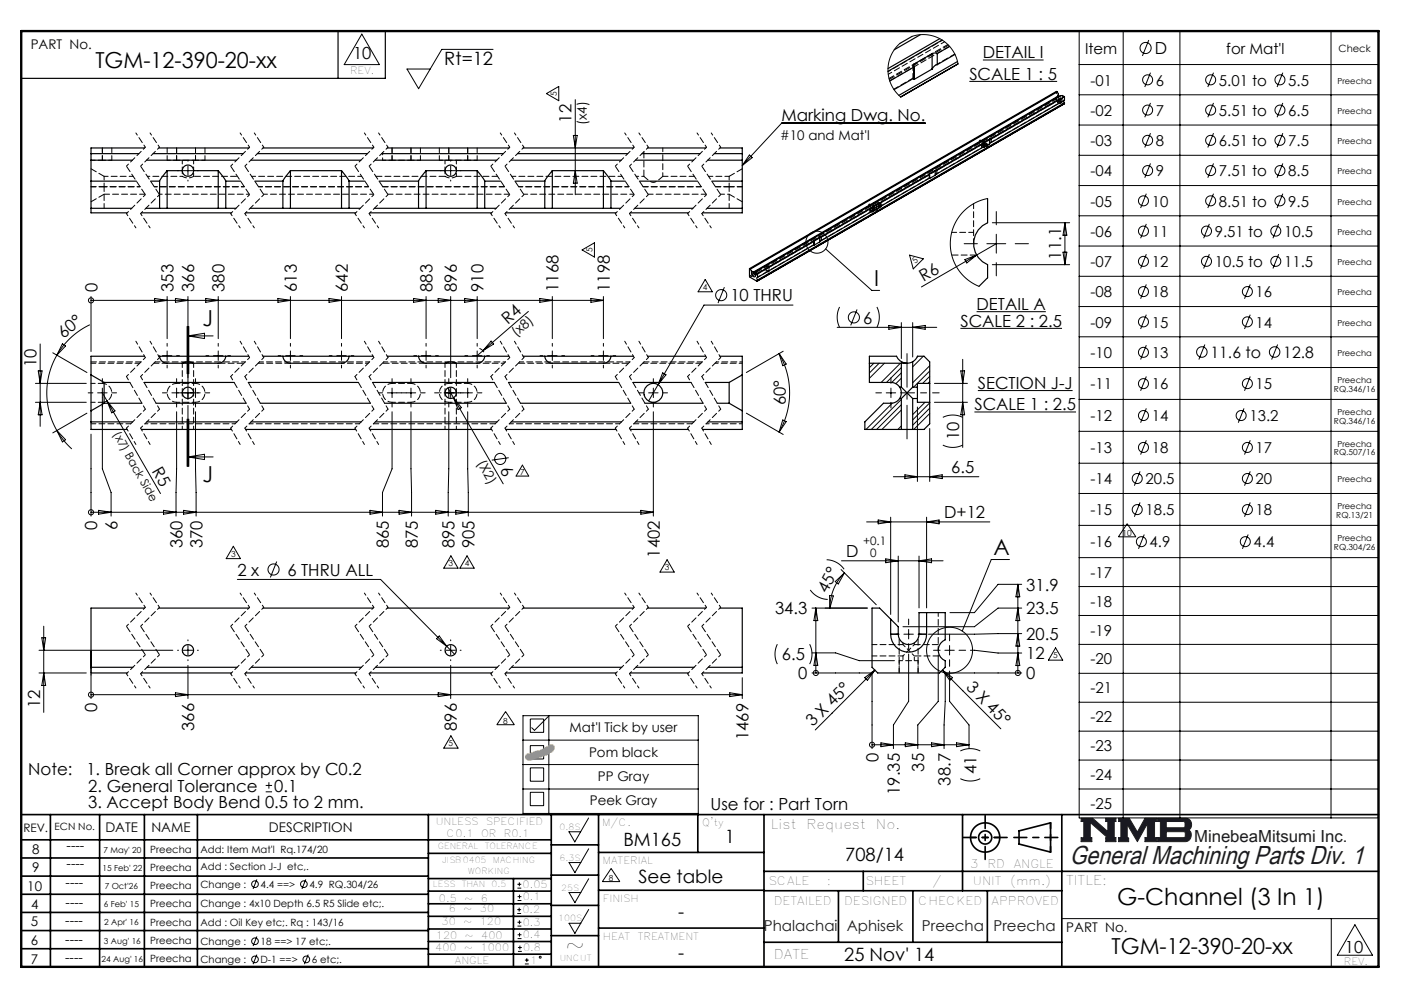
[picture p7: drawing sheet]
<svg xmlns="http://www.w3.org/2000/svg" width="297mm" height="210mm" viewBox="0 0 297 210" stroke-linecap="round" stroke-linejoin="round" font-family="sans-serif">
<defs><g id="words">
<text font-size="5.5" fill="#191924" x="226.3" y="182.8">General Machining Parts Div. 1</text>
<g font-size="4.9">
<text x="236.3" y="191.4">G-Channel (3 In 1)</text>
<text x="119.6" y="201.6">~</text>
</g>
<g font-size="4.7">
<text x="20.2" y="14.4">TGM-12-390-20-xx</text>
<text x="184.9" y="60.5">I</text>
<text x="42.8" y="68.9">J</text>
<text x="42.8" y="102">J</text>
<text x="210.2" y="117.4">A</text>
<text x="235.2" y="201.7">TGM-12-390-20-xx</text>
</g>
<g font-size="3.9">
<text x="94" y="13.8">Rt=12</text>
<text x="131.9" y="178.9">BM165</text>
<text x="153.3" y="178.4">1</text>
<text x="178.8" y="182.1">708/14</text>
<text x="135.1" y="186.7">See table</text>
<text x="143.5" y="194.1">-</text>
<text x="143.5" y="202.9">-</text>
<text x="178.6" y="203.3">25 Nov' 14</text>
</g>
<g font-size="3.5">
<text x="244.3" y="11.5">D</text>
<text x="74.7" y="12.5">10</text>
<text x="205.1" y="16.8">SCALE 1 : 5</text>
<text x="207.9" y="12.3">DETAIL I</text>
<text x="120.9" y="26" transform="rotate(-90 120.9 26)">12</text>
<text x="165.3" y="25.5">Marking Dwg. No.</text>
<text x="195.4" y="59.5" transform="rotate(-30 195.4 59.5)">R6</text>
<text x="224.5" y="54.9" transform="rotate(-90 224.5 54.9)">11.1</text>
<text x="20.6" y="61.7" transform="rotate(-90 20.6 61.7)">0</text>
<text x="36.7" y="61.7" transform="rotate(-90 36.7 61.7)">353</text>
<text x="41.1" y="61.7" transform="rotate(-90 41.1 61.7)">366</text>
<text x="47.5" y="61.7" transform="rotate(-90 47.5 61.7)">380</text>
<text x="62.8" y="61.7" transform="rotate(-90 62.8 61.7)">613</text>
<text x="73.6" y="61.7" transform="rotate(-90 73.6 61.7)">642</text>
<text x="91.5" y="61.7" transform="rotate(-90 91.5 61.7)">883</text>
<text x="96.7" y="61.7" transform="rotate(-90 96.7 61.7)">896</text>
<text x="102.3" y="61.7" transform="rotate(-90 102.3 61.7)">910</text>
<text x="118.2" y="61.7" transform="rotate(-90 118.2 61.7)">1168</text>
<text x="129" y="61.7" transform="rotate(-90 129 61.7)">1198</text>
<text x="154.5" y="63.8">10 THRU</text>
<text x="206.6" y="65.5">DETAIL A</text>
<text x="13.4" y="71.6" transform="rotate(-38 13.4 71.6)">60°</text>
<text x="107.5" y="68.6" transform="rotate(-41 107.5 68.6)">R4</text>
<text x="182.6" y="68.5">6</text>
<text x="203.2" y="69.1">SCALE 2 : 2.5</text>
<text x="7.7" y="77.6" transform="rotate(-90 7.7 77.6)">10</text>
<text x="206.9" y="82.2">SECTION J-J</text>
<text x="166.3" y="85.7" transform="rotate(-90 166.3 85.7)">60°</text>
<text x="206.1" y="86.7">SCALE 1 : 2.5</text>
<text x="202.9" y="93.1" transform="rotate(-90 202.9 93.1)">10</text>
<text x="32.1" y="99.6" transform="rotate(60 32.1 99.6)">R5</text>
<text x="105.6" y="99.4" transform="rotate(60 105.6 99.4)">6</text>
<text x="201.2" y="100.1">6.5</text>
<text x="20.6" y="112.1" transform="rotate(-90 20.6 112.1)">0</text>
<text x="24.8" y="112.1" transform="rotate(-90 24.8 112.1)">6</text>
<text x="199.7" y="109.6">D+12</text>
<text x="38.6" y="116" transform="rotate(-90 38.6 116)">360</text>
<text x="42.8" y="116" transform="rotate(-90 42.8 116)">370</text>
<text x="82.2" y="116" transform="rotate(-90 82.2 116)">865</text>
<text x="88.4" y="116" transform="rotate(-90 88.4 116)">875</text>
<text x="96.2" y="116" transform="rotate(-90 96.2 116)">895</text>
<text x="100.4" y="116" transform="rotate(-90 100.4 116)">905</text>
<text x="139.5" y="117.9" transform="rotate(-90 139.5 117.9)">1402</text>
<text x="179" y="117.8">D</text>
<text x="50.2" y="121.8">2 x</text>
<text x="60.8" y="121.8">6 THRU ALL</text>
<text x="174.9" y="125.5" transform="rotate(-61 174.9 125.5)">45°</text>
<text x="217.1" y="124.9">31.9</text>
<text x="164" y="129.9">34.3</text>
<text x="217.1" y="129.9">23.5</text>
<text x="217.1" y="135.3">20.5</text>
<text x="165.4" y="139.7">6.5</text>
<text x="168.8" y="143.7">0</text>
<text x="217.1" y="143.7">0</text>
<text x="217.1" y="139.4">12</text>
<text x="8.5" y="149.7" transform="rotate(-90 8.5 149.7)">12</text>
<text x="204.2" y="145.5" transform="rotate(45 204.2 145.5)">3 X 45°</text>
<text x="20.6" y="150.7" transform="rotate(-90 20.6 150.7)">0</text>
<text x="41.1" y="154.6" transform="rotate(-90 41.1 154.6)">366</text>
<text x="96.7" y="154.6" transform="rotate(-90 96.7 154.6)">896</text>
<text x="171.9" y="153.8" transform="rotate(-45 171.9 153.8)">3 X 45°</text>
<text x="158.4" y="156.5" transform="rotate(-90 158.4 156.5)">1469</text>
<text x="185.8" y="161.2" transform="rotate(-90 185.8 161.2)">0</text>
<text x="6" y="163.9">Note:</text>
<text x="18.3" y="163.9">1. Break all Corner approx by C0.2</text>
<text x="18.7" y="167.4">2. General Tolerance</text>
<text x="58" y="167.4">0.1</text>
<text x="195.5" y="163.2" transform="rotate(-90 195.5 163.2)">35</text>
<text x="201" y="166.1" transform="rotate(-90 201 166.1)">38.7</text>
<text x="206.6" y="163.7" transform="rotate(-90 206.6 163.7)">41</text>
<text x="18.7" y="171">3. Accept Body Bend 0.5 to 2 mm.</text>
<text x="150.3" y="171.3">Use for : Part Torn</text>
<text x="190.3" y="168.1" transform="rotate(-90 190.3 168.1)">19.35</text>
<text x="284.5" y="201.5">10</text>
</g>
<text font-size="3.5" fill="#191924" x="252.6" y="178.1">MinebeaMitsumi Inc.</text>
<g font-size="3.3">
<text x="256.1" y="75.7">11.6 to</text>
<text x="271.5" y="75.7">12.8</text>
</g>
<g font-size="3.2">
<text x="229.5" y="11.4">Item</text>
<text x="259.4" y="11.4">for Mat'l</text>
<text x="230.7" y="18.1">-01</text>
<text x="244.5" y="18.1">6</text>
<text x="257.8" y="18.1">5.01 to</text>
<text x="272.5" y="18.1">5.5</text>
<text x="230.7" y="24.5">-02</text>
<text x="244.5" y="24.5">7</text>
<text x="257.8" y="24.5">5.51 to</text>
<text x="272.5" y="24.5">6.5</text>
<text x="230.7" y="30.9">-03</text>
<text x="244.5" y="30.9">8</text>
<text x="257.8" y="30.9">6.51 to</text>
<text x="272.5" y="30.9">7.5</text>
<text x="230.7" y="37.3">-04</text>
<text x="244.5" y="37.3">9</text>
<text x="257.8" y="37.3">7.51 to</text>
<text x="272.5" y="37.3">8.5</text>
<text x="230.7" y="43.7">-05</text>
<text x="243.6" y="43.7">10</text>
<text x="257.8" y="43.7">8.51 to</text>
<text x="272.5" y="43.7">9.5</text>
<text x="230.7" y="50.1">-06</text>
<text x="243.6" y="50.1">11</text>
<text x="257" y="50.1">9.51 to</text>
<text x="271.6" y="50.1">10.5</text>
<text x="230.7" y="56.5">-07</text>
<text x="243.6" y="56.5">12</text>
<text x="257" y="56.5">10.5 to</text>
<text x="271.6" y="56.5">11.5</text>
<text x="230.7" y="62.9">-08</text>
<text x="243.6" y="62.9">18</text>
<text x="265.6" y="62.9">16</text>
<text x="230.7" y="69.3">-09</text>
<text x="243.6" y="69.3">15</text>
<text x="265.6" y="69.3">14</text>
<text x="230.7" y="75.7">-10</text>
<text x="243.6" y="75.7">13</text>
<text x="230.7" y="82.3">-11</text>
<text x="243.6" y="82.3">16</text>
<text x="265.6" y="82.3">15</text>
<text x="230.7" y="89.1">-12</text>
<text x="243.6" y="89.1">14</text>
<text x="264.3" y="89.1">13.2</text>
<text x="230.7" y="95.8">-13</text>
<text x="243.6" y="95.8">18</text>
<text x="265.6" y="95.8">17</text>
<text x="230.7" y="102.4">-14</text>
<text x="242.3" y="102.4">20.5</text>
<text x="265.6" y="102.4">20</text>
<text x="230.7" y="109">-15</text>
<text x="242.3" y="109">18.5</text>
<text x="265.6" y="109">18</text>
<text x="230.7" y="115.8">-16</text>
<text x="243.2" y="115.8">4.9</text>
<text x="265.2" y="115.8">4.4</text>
<text x="230.7" y="122.2">-17</text>
<text x="230.7" y="128.3">-18</text>
<text x="230.7" y="134.4">-19</text>
<text x="230.7" y="140.5">-20</text>
<text x="230.7" y="146.6">-21</text>
<text x="230.7" y="152.8">-22</text>
<text x="230.7" y="158.9">-23</text>
<text x="230.7" y="165">-24</text>
<text x="230.7" y="171.1">-25</text>
</g>
<g font-size="3.2" fill="#191924">
<text x="161.6" y="196.8">Phalachai</text>
<text x="179.1" y="196.8">Aphisek</text>
<text x="195" y="196.8">Preecha</text>
<text x="210.2" y="196.8">Preecha</text>
</g>
<g font-size="2.8">
<text x="6.5" y="10.4">PART No.</text>
<text x="124.1" y="26.4" transform="rotate(-90 124.1 26.4)">(x4)</text>
<text x="165.1" y="29.7">#10 and Mat'l</text>
<text x="109.2" y="71.2" transform="rotate(-40 109.2 71.2)">(x8)</text>
<text x="100.9" y="97.9" transform="rotate(60 100.9 97.9)">(X2)</text>
<text x="120.5" y="154.7">Mat'l Tick by user</text>
<text x="124.6" y="160.2">Pom black</text>
<text x="126.5" y="165.1">PP Gray</text>
<text x="124.8" y="170.2">Peek Gray</text>
<text x="14.1" y="179.7">----</text>
<text x="22.3" y="175.9">DATE</text>
<text x="32" y="175.9">NAME</text>
<text x="56.9" y="175.9">DESCRIPTION</text>
<text x="163.1" y="175.3">List</text>
<text x="170.6" y="175.3">Request</text>
<text x="185.3" y="175.3">No.</text>
<text x="6.8" y="184.5">9</text>
<text x="6.8" y="180.6">8</text>
<text x="14.1" y="183.6">----</text>
<text x="5.8" y="188.3">10</text>
<text x="13.9" y="187.5">----</text>
<text x="13.9" y="191.9">----</text>
<text x="225.5" y="187.2">TITLE:</text>
<text x="6.5" y="195.8">5</text>
<text x="6.6" y="192.2">4</text>
<text x="13.8" y="195.6">----</text>
<text x="225.6" y="197.2">PART No.</text>
<text x="6.5" y="203.8">7</text>
<text x="6.5" y="199.9">6</text>
<text x="13.8" y="203.4">----</text>
<text x="13.8" y="199.6">----</text>
<text x="163.7" y="202.9">DATE</text>
</g>
<g font-size="2.5">
<text x="23.9" y="91.8" transform="rotate(61 23.9 91.8)">(x7) Back Side</text>
<text x="182.6" y="115.4">+0.1</text>
<text x="184.1" y="117.8">0</text>
<text x="4.9" y="175.9">REV.</text>
<text x="205.2" y="183.5">3</text>
<text x="208.9" y="183.5">RD</text>
<text x="214.4" y="183.5">ANGLE</text>
<text x="162.5" y="187.2">SCALE</text>
<text x="163.7" y="191.4">DETAILED</text>
<text x="174.9" y="187.2">:</text>
<text x="178.6" y="191.4">DESIGNED</text>
<text x="183.1" y="187.2">SHEET</text>
<text x="194.2" y="191.4">CHECKED</text>
<text x="197.2" y="187.2">/</text>
<text x="205.8" y="187.2">UNIT</text>
<text x="209.8" y="191.4">APPROVED</text>
<text x="213.7" y="187.2">(mm.)</text>
</g>
<g font-size="2.1">
<text x="283.2" y="11">Check</text>
<text x="74.1" y="15.7">REV.</text>
<text x="11.6" y="175.6">ECN No.</text>
<text x="92.2" y="174.4">UNLESS</text>
<text x="94.5" y="177">C0.1</text>
<text x="101.8" y="177">OR</text>
<text x="102.8" y="174.4">SPECIFIED</text>
<text x="106.6" y="177">R0.1</text>
<text x="127.3" y="174.6">M/C.</text>
<text x="148.6" y="174.7">Q'ty</text>
<text x="31.8" y="180.4">Preecha</text>
<text x="31.8" y="184.2">Preecha</text>
<text x="42.4" y="184.1">Add : Section J-J etc,.</text>
<text x="42.4" y="180.4">Add: Item Mat'l Rq.174/20</text>
<text x="127.5" y="182.7">MATERIAL</text>
<text x="31.8" y="191.9">Preecha</text>
<text x="31.8" y="188.1">Preecha</text>
<text x="42.4" y="187.8">Change :</text>
<text x="42.4" y="191.8">Change : 4x10 Depth 6.5 R5 Slide etc;.</text>
<text x="55.1" y="187.8">4.4 ==&gt;</text>
<text x="65.4" y="187.8">4.9 RQ.304/26</text>
<text x="92.8" y="190.7">0.5</text>
<text x="98.2" y="190.7">~</text>
<text x="101.7" y="190.7">6</text>
<text x="110.6" y="187.7">0.05</text>
<text x="110.6" y="190.4">0.1</text>
<text x="127.6" y="190.8">FINISH</text>
<text x="31.8" y="195.7">Preecha</text>
<text x="42.4" y="195.9">Add : Oil Key etc;. Rq : 143/16</text>
<text x="93.4" y="195.6">30</text>
<text x="94.9" y="193">6</text>
<text x="98" y="195.6">~</text>
<text x="98" y="193">~</text>
<text x="101.5" y="195.6">120</text>
<text x="101.5" y="193">30</text>
<text x="110.5" y="193.1">0.2</text>
<text x="110.6" y="195.8">0.3</text>
<text x="31.8" y="203.4">Preecha</text>
<text x="31.8" y="199.6">Preecha</text>
<text x="42.4" y="203.7">Change :</text>
<text x="42.4" y="199.9">Change :</text>
<text x="55.1" y="203.7">D-1 ==&gt;</text>
<text x="55.1" y="199.9">18 ==&gt; 17 etc;.</text>
<text x="66" y="203.7">6 etc;.</text>
<text x="92.1" y="201">400</text>
<text x="92.2" y="198.5">120</text>
<text x="96.2" y="203.8">ANGLE</text>
<text x="98.2" y="201">~</text>
<text x="98.3" y="198.5">~</text>
<text x="101.7" y="201">1000</text>
<text x="101.8" y="198.5">400</text>
<text x="110.6" y="198.4">0.4</text>
<text x="110.7" y="201.1">0.8</text>
<text x="112.1" y="203.8">1</text>
<text x="127.6" y="198.9">HEAT</text>
<text x="134.9" y="198.9">TREATMENT</text>
<text x="284.3" y="204">REV.</text>
</g>
<g font-size="1.8">
<text x="282.9" y="17.7">Preecha</text>
<text x="117.8" y="20.3" transform="rotate(-90 117.8 20.3)">5</text>
<text x="282.9" y="24.1">Preecha</text>
<text x="282.9" y="30.5">Preecha</text>
<text x="282.9" y="36.9">Preecha</text>
<text x="282.9" y="43.3">Preecha</text>
<text x="125.4" y="53.3" transform="rotate(-90 125.4 53.3)">5</text>
<text x="282.9" y="49.7">Preecha</text>
<text x="193.6" y="55.9" transform="rotate(-45 193.6 55.9)">5</text>
<text x="282.9" y="56.1">Preecha</text>
<text x="148.7" y="61.3">4</text>
<text x="282.9" y="62.5">Preecha</text>
<text x="282.9" y="68.9">Preecha</text>
<text x="282.9" y="75.3">Preecha</text>
<text x="282.2" y="82.8">RQ.346/16</text>
<text x="282.9" y="81.1">Preecha</text>
<text x="282.2" y="89.6">RQ.346/16</text>
<text x="282.9" y="87.8">Preecha</text>
<text x="282.9" y="94.5">Preecha</text>
<text x="110" y="100.5">7</text>
<text x="282.2" y="96.3">RQ.507/16</text>
<text x="282.9" y="102">Preecha</text>
<text x="282.9" y="107.7">Preecha</text>
<text x="237.5" y="113.3">10</text>
<text x="282.7" y="109.5">RQ.13/21</text>
<text x="48.9" y="117.8">3</text>
<text x="94.9" y="119.8">3</text>
<text x="98.3" y="119.8">4</text>
<text x="282.2" y="116.2">RQ.304/26</text>
<text x="282.9" y="114.5">Preecha</text>
<text x="140.6" y="120.6">3</text>
<text x="222.8" y="139.2">5</text>
<text x="106.5" y="153">8</text>
<text x="94.9" y="157.8">5</text>
<text x="92.6" y="179.6">GENERAL</text>
<text x="102.5" y="179.6">TOLERANCE</text>
<text x="118.4" y="175.5">0.8S</text>
<text x="21.7" y="184.2">15 Feb' 22</text>
<text x="21.9" y="180.4">7 May' 20</text>
<text x="93.5" y="182.6">JISB0405</text>
<text x="99" y="184.9">WORKING</text>
<text x="104.3" y="182.6">MACHING</text>
<text x="118.4" y="182">6.3S</text>
<text x="22" y="191.9">6 Feb' 15</text>
<text x="22.2" y="188.1">7 Oct'26</text>
<text x="91.6" y="187.6">LESS</text>
<text x="97.7" y="187.6">THAN</text>
<text x="104" y="187.6">0.5</text>
<text x="118.7" y="188.3">25S</text>
<text x="128.8" y="186.2">8</text>
<text x="22.1" y="195.6">2 Apr' 16</text>
<text x="118.1" y="194.8">100S</text>
<text x="21.5" y="203.4">24 Aug' 16</text>
<text x="22" y="199.6">3 Aug' 16</text>
<text x="118.4" y="203.3">UNCUT</text>
</g>
</g></defs>
<g fill="none" stroke="#000" stroke-width=".35">
<path d="M4.5 172.3h287.1M4.5 177.6h112.1M10.7 172.3v32.2M21.1 172.3v32.2M30.5 172.3v32.2M41.8 172.3v32.2M90.6 172.3v32.2M116.6 172.3v32.2M116.6 178.7h10M126.6 172.3v32.2M147.6 172.3v8M161.6 172.3v32.2"/>
<path d="M203.6 172.3v16.1M215.6 175.7l6.6-1.7v6.2l-6.6-1.7zM224.6 172.3v32.2M4.5 185.3h86.1M4.5 181.4h86.1M4.5 189.1h86.1M4.5 193h86.1M4.5 196.8h86.1M90.6 199.1h26M90.6 193.8h26M90.6 188.5h26M90.6 191.1h26"/>
<path d="M90.6 180.5h26M90.6 185.8h26M90.6 196.5h26M108.6 185.8v18.5M116.6 185.1h10M116.6 191.5h10M116.6 197.9h10M126.6 196.3h35M126.6 188.3h35M126.6 180.3h35M161.6 184.3h130M161.6 199.3h63"/>
<path d="M161.6 188.4h63M177.4 188.4v10.9M182.6 184.3v4.1M193.1 188.4v10.9M208.9 188.4v10.9M4.5 200.6h86.1M90.6 201.8h26"/>
<circle cx="208.4" cy="177.1" r="3.1"/>
<circle cx="208.4" cy="177.1" r="1.39"/>
</g>
<path d="M228.7 173h2.4l3.2 2.9v-2.2h-.4v-.7h2.2v.7h-.4v3.4h.4v.9h-2.2v-.8h.4l-3.7-3.2v3.2h.4v.8h-2.3v-.8h.6v-3.5h-.6zM236.6 173h2.3l1.7 3 1.6-3h2.5v.7h-.5v3.4h.5v.9h-2.5v-.9h.5v-2.9l-2.1 3.8-2.1-3.6v2.8h.3v.8h-2.2v-.9h.5v-3.4h-.5zM244.9 173h6a1.34 1.34 0 0 1 1.1 1.1 1.34 1.34 0 0 1-.6 1.4 1.33 1.33 0 0 1 .5 1.5 1.33 1.33 0 0 1-1.2 1h-5.8v-.9h.6v-3.4h-.6zM246.7 173.7l3.8 .1 .2 .2v.8l-.3 .3h-3.7zM246.7 175.9h3.8l.2 .2v.8l-.3 .2h-3.7z" fill="none" stroke="#191924" stroke-width=".21"/>
<path d="M76.5 7.2l3.8 6.5h-7.5zM116 151.5l-2.9 3M124.5 173l-2.9 5-1.2-2.1h2.4M124.5 179.5l-2.9 5.1-1.2-2.2h2.4M124.5 185.8l-2.9 5.1-1.2-2.1h2.4M124.5 192.3l-2.9 5.1-1.2-2.1h2.4M224.6 194.3h67M281.6 194.3v10.2M286.6 195.6l3.7 6.4h-7.4z" fill="none" stroke="#000" stroke-width=".21"/>
<path d="M110.5 98.4l-1.3 2.3M109.2 100.7h2.6M111.8 100.7l-1.3-2.3M112.5 153.9l.6 .6" fill="none" stroke="#000" stroke-width=".21" stroke-dasharray="6.3 1.3 1.3 1.3"/>
<path d="M4.5 6.6h287.1" fill="none" stroke="#000" stroke-width=".21" stroke-dasharray="6.3 1.3 1.3 1.3" stroke-dashoffset="1.9"/>
<path d="M71.5 6.6v10M81.5 6.6v10h-77" fill="none" stroke="#000" stroke-width=".25"/>
<path d="M205.3 177.1h6.2M222.2 174v6.2" fill="none" stroke="#000" stroke-width=".35" stroke-dasharray="15.2 1.3 1.3 1.3" stroke-dashoffset="14.1"/>
<path d="M203.8 177.1h9.2M208.4 172.5v9.2M214.5 177.1h9.3" fill="none" stroke="#000" stroke-width=".35" stroke-dasharray="15.2 1.3 1.3 1.3" stroke-dashoffset="12.5"/>
<path d="M4.5 6.6h287.1v197.9h-287.1z" fill="none" stroke="#000" stroke-width=".5"/>
<path d="M228.7 173v.7h.6v3.5h-.6v.8h2.3v-.8h-.4v-3.2l3.7 3.2h-.4v.8h2.2v-.9h-.4v-3.4h.4v-.7h-2.2v.7h.4v2.2l-3.2-2.9zM236.6 173v.7h.5v3.4h-.5v.9h2.2v-.8h-.3v-2.8l2.1 3.6 2.1-3.8v2.9h-.5v.9h2.5v-.9h-.5v-3.4h.5v-.7h-2.5l-1.6 3-1.7-3zM246.7 175.9h3.8l.2 .2v.8l-.3 .2h-3.7zM244.9 173v.7h.6v3.4h-.6v.9l6.3-.1 .5-.4 .3-.8-.1-.7-.5-.5a1.34 1.34 0 0 0 .6-1.4 1.34 1.34 0 0 0-1.1-1.1zM246.7 173.7h3.7l.3 .3v.8l-.3 .3h-3.7z" fill-rule="evenodd" fill="#191924"/>
<g fill="none" stroke="#000" stroke-width=".21">
<path d="M104.3 10.4h-10.8l-4.9 8.4-2.5-4.2h4.9M115.6 19.8l2.6-1.5v3zM190.4 9.2l-1.1 1.2-.8 1.4-.5 1.5-.2 1.6 .2 1.6 .6 1.5 .8 1.3 1.1 1.2M192.9 7.7l1.5-.3h1.7l1.6 .3 1.4 .7 1.3 .9 1 1.2 .8 1.4 .5 1.6M205.1 17.2h18.5M207.9 12.7h12.9M228.3 6.6h63.3v166.4h-63.3zM228.3 13.7h63.3M237.6 6.6v166.4M243 8.5l-1.3 3.3M243.4 15.4l-1.2 3M249.6 6.6v166.4"/>
<path d="M256.7 15.4l-1.2 3M271.4 15.4l-1.2 3M281.6 6.6v166.4M38.8 36.1h2M39.8 35.1v2M94.3 36.1h2M95.3 35.1v2M121.3 28.6h.8l-.4 2.7zM121.7 21.1v20.1M121.7 36.1l.4 2.6h-.8zM158.5 32.8l.6 .5-2.1 1.7zM195.8 26.1h-30.5l-8.3 8.9"/>
<path d="M228.3 20h63.3M228.3 26.4h63.3M228.3 32.8h63.3M228.3 39.2h63.3M243.4 21.8l-1.2 3M243.4 28.2l-1.2 3M243.4 34.6l-1.2 3M256.7 21.8l-1.2 3M256.7 28.2l-1.2 3M256.7 34.6l-1.2 3M271.4 21.8l-1.2 3M271.4 28.2l-1.2 3"/>
<path d="M271.4 34.6l-1.2 3M123.1 52.9l2.6-1.6v3.1zM149.2 59.1l1.5 2.6h-3zM174.7 52.6l9.7 8.8h1.7M192.4 54l2.9 .7-2.1 2.2zM204.1 54.9l2.5-1-2.1 1.7zM206.6 53.9l-11.7 6.8M208.8 51.5h4M208.9 42l-1.5 .4-1.4 .7-1.3 .8-1.1 1.1-1 1.2-.8 1.4-.5 1.5-.2 1.5-.1 1.6 .3 1.5 .4 1.5 .7 1.4 1 1.3 1 1 1.3 .9 1.4 .8M209.9 47.1h16.4M209.9 56h16.4M210.8 51.5l-4.2 2.4"/>
<path d="M210.8 49.5v4M224.9 53.3h.8l-.4 2.7zM225.3 47.1v8.9M225.3 47.1l.4 2.7h-.8zM228.3 45.6h63.3M228.3 52h63.3M228.3 58.4h63.3M242.5 41l-1.2 3M242.5 47.4l-1.2 3M242.5 53.8l-1.2 3M255.8 47.4l-1.2 3M255.8 53.8l-1.2 3"/>
<path d="M256.7 41l-1.2 3M270.5 47.4l-1.2 3M270.5 53.8l-1.2 3M271.4 41l-1.2 3M8.1 78.4h.8l-.4 2.7zM8.5 72.7v17.5M11.2 74.6l7.2 4.2M13.2 72.7l.7 .5-1.9 1.9zM19 68.7a15.9 15.9 0 0 0-3.8 26.2M19.3 63.5h.1M19.3 62.7v11.6M19.3 63.5h108.3"/>
<path d="M32.7 63.1l2.7 .4-2.7 .4zM34.4 75.2h2M35.4 62.7v8.9M35.4 74.2v2M37.1 63.1l2.7 .4-2.7 .4zM39.6 69v10M39.8 62.7v17.2M39.8 71h5.3M39.8 71l3.5-.5v1.1zM39.9 69v10M43.5 63.1l2.7 .4-2.7 .4zM45.2 75.2h2"/>
<path d="M46.2 74.2v2M46.2 62.7v8.9M58.8 63.1l2.6 .4-2.6 .4zM60.4 75.2h2M61.4 74.2v2M61.4 62.7v8.9M69.6 63.1l2.6 .4-2.6 .4zM71.2 75.2h2M72.2 74.2v2M72.2 62.7v8.9M87.5 63.1l2.6 .4-2.6 .4zM89.1 75.2h2"/>
<path d="M90.1 62.7v8.9M90.1 74.2v2M92.7 63.1l2.6 .4-2.6 .4zM95.3 62.7v17.2M98.3 63.1l2.6 .4-2.6 .4zM99.9 75.2h2M100.9 62.7v8.9M100.9 74.2v2M101.4 73.7l.6 .3 .4 .5M103.9 72.1l.5 .7-2.2 1.4zM111.8 65.9l-10.9 9.3M114.2 63.1l2.6 .4-2.6 .4z"/>
<path d="M115.8 75.2h2M116.8 62.7v8.9M116.8 74.2v2M125 63.1l2.6 .4-2.6 .4zM126.6 75.2h2M127.6 62.7v8.9M127.6 74.2v2M140.2 78.9l.7 .4-1.7 2zM153.2 60.7l-1.3 3.4M164.8 74.8l1.5 2.2-.7 .3zM164.8 74.8a16.6 16.6 0 0 1 0 16.6M165.7 74.3l-7.8 4.5"/>
<path d="M167.8 64.5h-18.9l-9.7 16.8M177.1 69.2h21.1M177.6 64.9a4.8 4.8 0 0 0 0 4.3M181.3 65.4l-1.3 3.4M184.9 76.8l-1 1M185.5 64.9a4.8 4.8 0 0 1 0 4.3M186 76.8l-2.1 2.1M187.1 76.8l-3.2 3.2M188 68.8l2.7 .4-2.7 .4zM190.5 76.8l-4.1 4.1M190.7 68.2v7.6M190.7 78.9l-2.1 2"/>
<path d="M190.7 80l-1.2 1.1M190.7 77.7l-3.2 3.2M193.1 68.2v7.3M193.1 69.2l2.6-.4v.8zM194.2 75.3l-.2 .2M195.3 75.3l-2.2 2.3M196.7 77.3l-3.6 3.6M196.7 78.5l-3.4 3.4M196.7 79.6l-1.5 1.5M203.2 69.4h21.5M203.2 78.4h.9l-.5 2.7zM203.6 76v18.6"/>
<path d="M206.6 65.9h14.6M228.3 64.8h63.3M228.3 71.2h63.3M228.3 77.7h63.3M242.5 60.2l-1.2 3M242.5 66.6l-1.2 3M242.5 73l-1.2 3M242.5 79.6l-1.2 3M254.9 72.9l-1.3 3.1M264.5 60.2l-1.2 3M264.5 66.6l-1.2 3M264.5 79.6l-1.2 3"/>
<path d="M270.3 72.9l-1.3 3.1M7.5 85.1h10.8M7.5 81.1h10.8M8.5 85.1l.4 2.6h-.8zM12 91l1.9 2-.7 .5zM18.4 87.4l-7.2 4.1M19.3 91.8v17.3M20.7 83.1h2M21.7 82.1v17l1.8 5v5M21.7 83.1l1 1.7M22.7 84.8l11.2 19.6M22.7 84.8l1.6 2.1-.7 .4z"/>
<path d="M36.4 83.1h2M37.4 87.1l-.2 22M37.4 82.1v2M38.8 83.1h3.6M39.6 88.6v10M39.8 88.6v10M39.8 82.1v2M39.8 96.6l3.5-.5v1.1zM39.8 96.6h5.3M39.9 88.6v10zM41.4 82.1v2M41.4 87.1l.1 22"/>
<path d="M81.9 83.1h2M82.9 82.1v2M82.9 87.1v12l-2 5v5M85.9 83.1h2M86.9 87.1l.2 22M86.9 82.1v2M93.9 83.1h2.4M94.7 82l11.7 20.3M94.9 87.1l-.1 22M94.9 82.1v2M95.3 82.1v2M95.9 84.1l1.7 2.1-.7 .4z"/>
<path d="M97.9 83.1h2M98.9 82.1v2M98.9 87.1l.2 22M107.6 96.8l-3.6 .5M137.2 83.1h2M138.2 87.1v22M138.2 82.1v2M139.2 81.3l-2 3.5M157.9 87.4l7.8 4.5M165.6 88.8l.7 .4-1.5 2.2zM187.5 83.1h2M188.5 82.1v2"/>
<path d="M188.8 85.3l-5.6 5.5M190.7 90.1l-.8 .7M190.7 84.5l-6.4 6.3M190.7 85.6l-5.3 5.2M190.7 86.7l-4.1 4.1M193.1 84.3h.1M194.1 86.1v15.7M195.7 85.1l-2.6 2.6M196.7 90.6v11.2M196.7 80.7l-.4 .4M196.7 85.2l-3.6 3.6M196.7 86.3l-3.6 3.6"/>
<path d="M196.7 87.5l-3.4 3.3M197.7 85.1h6.9M197.7 81.1h6.9M199.4 94.1a4.7 4.7 0 0 0 4.2 0M199.4 88.3a4.7 4.7 0 0 1 4.2 0M203.6 85.1l.5 2.6h-.9zM206.1 87.1h21.5M206.9 82.6h20M228.3 84.5h63.3M228.3 91.2h63.3M228.3 98h63.3M241.2 99.7l-1.2 3"/>
<path d="M242.5 86.4l-1.2 3M242.5 93.1l-1.2 3M263.2 86.4l-1.3 3M264.5 93.1l-1.2 3M264.5 99.7l-1.2 3M19.3 108.3h.1M19.3 108.3h118.9M20.9 107.9l2.6 .4-2.6 .4zM34.6 107.9l2.6 .4-2.6 .4zM38.8 107.9l2.7 .4-2.7 .4zM49.4 115.5l1.5 2.6h-3zM58.5 118.8l-1.3 3.3"/>
<path d="M78.3 107.9l2.6 .4-2.6 .4zM84.4 107.9l2.7 .4-2.7 .4zM92.2 107.9l2.6 .4-2.6 .4zM95.4 117.5l1.5 2.7h-3zM96.4 107.9l2.7 .4-2.7 .4zM98.8 117.5l1.5 2.7h-3zM135.6 107.9l2.6 .4-2.6 .4zM141.1 118.4l1.5 2.6h-3zM174.9 118.4a4.7 4.7 0 0 1 3.7 2M178 118.6h21.5M183.3 110.4h26.1M185.8 110l2.6 .4-2.6 .4z"/>
<path d="M187.4 118.2l2.6 .4-2.6 .4zM188.4 109.4v20.5M189 100.8h18.1M190 117.6v13.9M191.4 100.4l2.7 .4-2.7 .4zM194.4 118.6l2.7-.4v.8zM194.4 117.6v11M196 109.4v19.2M196 110.4l2.7-.4v.8zM196.7 100.8l2.6-.4v.8zM213.5 118.3h-3.8l-6.1 15.2M228.3 104.4h63.3"/>
<path d="M228.3 111.1h63.3M228.3 117.9h63.3M238.4 110.8l1.9 2.7h-3.7zM241.2 106.3l-1.2 3M242.1 113l-1.3 3.1M264 113l-1.2 3.1M264.5 106.3l-1.2 3M8.3 137.5h28.3M8.8 134.9h.9l-.4 2.6zM9.3 132.4v18.3M19.3 137.7v10M38.8 137.5h2"/>
<path d="M39.8 136.5v2M50.2 122.5h30.3l14 14.2M92.3 135.1l.6-.6 1.6 2.2zM94.3 137.5h2M94.5 136.7l1.7 1.7M95.3 136.5v2M164.4 136.2a4.7 4.7 0 0 0 0 4.2M171.3 136.2a4.7 4.7 0 0 1 0 4.2M171.4 124.8a4.7 4.7 0 0 0 3.7 2M171.8 128.6h11.7M171.8 138.1h5l5 1.6h7.4M172.6 128.6l.4 2.6h-.8z"/>
<path d="M172.6 138.1l.4 2.6h-.8zM172.6 128.6v13.7M175.5 125.9l.8 .1-.8 2.6zM176.7 123l1.9-1.8-1.3 2.3zM177.9 120.5l7.5 7.4M178.6 121.2a10.5 10.5 0 0 0-3.1 7.4M191.2 134.1h2M192.2 138.3v10l-3.2 5v5M192.2 133.1v2M198.5 138.5v9.8l-4.4 5v5M199.9 137.5h2M200.9 136.5v2"/>
<path d="M205.3 137.5l5.8 .6h5M215.3 123.6v18.7M215.3 134l.4 2.6h-.8zM215.3 128.6l.4 2.6h-.8zM215.3 123.6l.4 2.6h-.8zM215.3 138.1l.4 2.7h-.8zM216.1 134l-19.7 .1M216.1 128.6h-5l-5 3.9h-15.1M216.1 123.6h-5l-5 6h-5.1M223.3 137l1.5 2.6h-3zM228.3 124h63.3M228.3 130.2h63.3"/>
<path d="M228.3 136.3h63.3M8.3 142.3h10M9.3 142.3l.4 2.7h-.9zM19.3 146.9h.1M19.3 146.9h137.7M37.1 146.5l2.7 .4-2.7 .4zM39.8 140.7v7M92.7 146.5l2.6 .4-2.6 .4zM95.3 140.7v7M95.4 155.6l1.5 2.6h-3zM106.9 150.5l1.9 2.8h-3.7zM110.6 151.4h37.1v20.6h-37.1z"/>
<path d="M110.6 156.5h37.1M112.2 152.1h2.8v2.8h-2.8zM112.2 157.7h2.8v2.8h-2.8zM116.1 151.4v20.6M154.4 146.5l2.6 .4-2.6 .4zM157 143.3v4.4M171.8 142.3h12.9M172.6 142.3h.1M182.9 143.3l2.2-1.6-1.6 2.2zM184.5 157.5h.1M184.5 142.1v16.2M184.5 157.5h20.5"/>
<path d="M185.1 141.7l-12.6 12.7M186.3 157.1l2.7 .4-2.7 .4zM191.5 157.1l2.6 .4-2.6 .4zM197.1 157.1l2.6 .4-2.6 .4zM199.4 141.7l12.3 12.4M199.4 141.7l2.1 1.6-.6 .6zM199.8 142.3h16.3M200 142.1l-.3 16.2M200.9 141.9v6.4l4.1 5v5M202.3 157.1l2.7 .4-2.7 .4zM203.2 158.8a4.7 4.7 0 0 1 4.2 0M215.3 142.3h.1"/>
<path d="M228.3 142.4h63.3M228.3 148.5h63.3M228.3 154.6h63.3M56.2 167.5h1.4M56.2 166.1h1.4M56.9 165.4v1.4M110.6 161.7h37.1M110.6 166.9h37.1M112.2 162.4h2.8v2.8h-2.8zM112.2 167.6h2.8v2.8h-2.8zM203.2 164.7a4.7 4.7 0 0 0 4.2 0M228.3 166.9h63.3"/>
<path d="M228.3 160.7h63.3M54.3 186l-.8 2M54.3 198l-.8 2.1M64.7 186l-.8 2M109.4 193.2h.8M109.4 192.4h.8M109.5 187.8h.8M109.5 187h.8M109.5 195.9h.8M109.5 195h.8M109.5 190.4h.8M109.5 189.6h.8"/>
<path d="M109.5 198.5h.8M109.5 197.7h.8M109.8 192v.8M109.9 186.6v.8M109.9 194.6v.8M109.9 189.2v.8M109.9 197.3v.8M110 200v.8M129.3 183.7l1.8 2.7h-3.7zM54.3 201.9l-.8 2M65.2 201.9l-.8 2M109.6 201.2h.8"/>
<path d="M109.6 200.4h.8M111 203.9h.9M111 203h.9M111.4 202.6v.9"/>
<circle cx="242.3" cy="10.1" r="1.18"/>
<circle cx="242.8" cy="16.9" r="1.06"/>
<circle cx="256.1" cy="16.9" r="1.06"/>
<circle cx="270.8" cy="16.9" r="1.06"/>
<circle cx="242.8" cy="29.7" r="1.06"/>
<circle cx="242.8" cy="23.3" r="1.06"/>
<circle cx="242.8" cy="36.1" r="1.06"/>
<circle cx="256.1" cy="23.3" r="1.06"/>
<circle cx="256.1" cy="36.1" r="1.06"/>
<circle cx="256.1" cy="29.7" r="1.06"/>
<circle cx="270.8" cy="23.3" r="1.06"/>
<circle cx="270.8" cy="36.1" r="1.06"/>
<circle cx="270.8" cy="29.7" r="1.06"/>
<circle cx="172.8" cy="51.2" r="2.33"/>
<circle cx="241.9" cy="42.5" r="1.06"/>
<circle cx="241.9" cy="55.3" r="1.06"/>
<circle cx="241.9" cy="48.9" r="1.06"/>
<circle cx="255.2" cy="48.9" r="1.06"/>
<circle cx="255.2" cy="55.3" r="1.06"/>
<circle cx="256.1" cy="42.5" r="1.06"/>
<circle cx="269.9" cy="48.9" r="1.06"/>
<circle cx="269.9" cy="55.3" r="1.06"/>
<circle cx="270.8" cy="42.5" r="1.06"/>
<circle cx="19.3" cy="63.5" r=".54"/>
<circle cx="152.6" cy="62.4" r="1.18"/>
<circle cx="180.6" cy="67.1" r="1.18"/>
<circle cx="241.9" cy="74.5" r="1.06"/>
<circle cx="241.9" cy="61.7" r="1.06"/>
<circle cx="241.9" cy="68.1" r="1.06"/>
<circle cx="254.2" cy="74.4" r="1.11"/>
<circle cx="263.9" cy="68.1" r="1.06"/>
<circle cx="263.9" cy="61.7" r="1.06"/>
<circle cx="269.6" cy="74.4" r="1.11"/>
<circle cx="105.8" cy="97.1" r="1.18"/>
<circle cx="241.9" cy="81.1" r="1.06"/>
<circle cx="241.9" cy="87.9" r="1.06"/>
<circle cx="241.9" cy="94.6" r="1.06"/>
<circle cx="262.6" cy="87.9" r="1.06"/>
<circle cx="263.9" cy="81.1" r="1.06"/>
<circle cx="263.9" cy="94.6" r="1.06"/>
<circle cx="19.3" cy="108.3" r=".54"/>
<circle cx="240.6" cy="107.8" r="1.06"/>
<circle cx="240.6" cy="101.2" r="1.06"/>
<circle cx="241.4" cy="114.6" r="1.06"/>
<circle cx="263.4" cy="114.6" r="1.06"/>
<circle cx="263.9" cy="101.2" r="1.06"/>
<circle cx="263.9" cy="107.8" r="1.06"/>
<circle cx="57.9" cy="120.4" r="1.18"/>
<circle cx="200.9" cy="137.5" r="4.9"/>
<circle cx="19.3" cy="146.9" r=".54"/>
<circle cx="172.6" cy="142.3" r=".54"/>
<circle cx="184.5" cy="157.5" r=".54"/>
<circle cx="215.3" cy="142.3" r=".54"/>
<circle cx="53.9" cy="187" r=".71"/>
<circle cx="53.9" cy="199.1" r=".71"/>
<circle cx="64.3" cy="187" r=".71"/>
<circle cx="53.9" cy="202.9" r=".71"/>
<circle cx="64.8" cy="202.9" r=".71"/>
<circle cx="114.3" cy="202.4" r=".2"/>
</g>
<path d="M39.8 69v29.6" fill="none" stroke="#000" stroke-width=".21" stroke-dasharray="6.3 1.3 1.3 1.3" stroke-dashoffset="3.6"/>
<g fill="none" stroke="#000" stroke-width=".21" stroke-dasharray="1.3 .6" stroke-dashoffset=".7">
<path d="M199.4 8.5l-11.5 6.6M28.7 28.1l2 3M30.7 31.1l-4 4M31.7 28.1l2 3M33.7 31.1l-4 4M38.6 37.3h-7.4M50.8 28.1l2 3M52.8 31.1l-4 4M53.8 28.1l2 3M55.8 31.1l-4 4M77.1 28.1l2 3M79.1 31.1l-4 4"/>
<path d="M80.1 28.1l2 3M82.1 31.1l-4 4M105.8 28.1l2 3M107.8 31.1l-4 4M108.8 28.1l2 3M110.8 31.1l-4 4M132.2 28.1l2 3M134.2 31.1l-4 4M135.2 28.1l2 3M137.2 31.1l-4 4M147.5 28.1l2 3M149.5 31.1l-4 4"/>
<path d="M150.5 28.1l2 3M152.5 31.1l-4 4M224.3 20.9l-64.4 37.1M224.7 20.8a.36 .36 0 0 1-.4 .3 .36 .36 0 0 1-.3-.4l-.1-.2M26.7 45.2l2 3M29.7 45.2l2 3M30.7 41.2l-4 4M33.7 41.2l-4 4M48.8 45.2l2 3M51.8 45.2l2 3M52.8 41.2l-4 4M55.8 41.2l-4 4"/>
<path d="M75.1 45.2l2 3M78.1 45.2l2 3M79.1 41.2l-4 4M82.1 41.2l-4 4M103.8 45.2l2 3M106.8 45.2l2 3M107.8 41.2l-4 4M110.8 41.2l-4 4M130.2 45.2l2 3M133.2 45.2l2 3M134.2 41.2l-4 4M137.2 41.2l-4 4"/>
<path d="M145.5 45.2l2 3M148.5 45.2l2 3M149.5 41.2l-4 4M152.5 41.2l-4 4M30.7 75.6l-4 4M33.7 75.6l-4 4M52.8 75.6l-4 4M55.8 75.6l-4 4M72.2 76.8h5.7M79.1 75.6l-4 4M82.1 75.6l-4 4M95.7 76.5h11.2"/>
<path d="M107.8 75.6l-4 4M110.8 75.6l-4 4M134.2 75.6l-4 4M137.2 75.6l-4 4M149.5 75.6l-4 4M152.5 75.6l-4 4M30.7 86.5l-4 4M33.7 86.5l-4 4M52.8 86.5l-4 4M55.8 86.5l-4 4M79.1 86.5l-4 4M82.1 86.5l-4 4"/>
<path d="M107.8 86.5l-4 4M110.8 86.5l-4 4M134.2 86.5l-4 4M137.2 86.5l-4 4M149.5 86.5l-4 4M152.5 86.5l-4 4M28.7 125.4l2 3M30.7 128.4l-4 4M30.7 138.5l-4 4M31.7 125.4l2 3M33.7 128.4l-4 4M33.7 138.5l-4 4"/>
<path d="M50.8 125.4l2 3M52.8 128.4l-4 4M52.8 138.5l-4 4M53.8 125.4l2 3M55.8 128.4l-4 4M55.8 138.5l-4 4M77.1 125.4l2 3M79.1 128.4l-4 4M79.1 138.5l-4 4M80.1 125.4l2 3M82.1 128.4l-4 4M82.1 138.5l-4 4"/>
<path d="M105.8 125.4l2 3M107.8 128.4l-4 4M107.8 138.5l-4 4M108.8 125.4l2 3M110.8 128.4l-4 4M110.8 138.5l-4 4M132.2 125.4l2 3M134.2 128.4l-4 4M134.2 138.5l-4 4M135.2 125.4l2 3M137.2 128.4l-4 4M137.2 138.5l-4 4"/>
<path d="M147.5 125.4l2 3M149.5 128.4l-4 4M149.5 138.5l-4 4M150.5 125.4l2 3M152.5 128.4l-4 4M152.5 138.5l-4 4M26.7 142.5l2 3M29.7 142.5l2 3M48.8 142.5l2 3M51.8 142.5l2 3M75.1 142.5l2 3M78.1 142.5l2 3"/>
<path d="M103.8 142.5l2 3M106.8 142.5l2 3M130.2 142.5l2 3M133.2 142.5l2 3M145.5 142.5l2 3M148.5 142.5l2 3"/>
</g>
<g fill="none" stroke="#000" stroke-width=".21" stroke-dasharray="1.3 .6" stroke-dashoffset="-.1">
<path d="M26.7 35.1l4 6.1M29.7 35.1l4 6.1M48.8 35.1l4 6.1M51.8 35.1l4 6.1M75.1 35.1l4 6.1M78.1 35.1l4 6.1M103.8 35.1l4 6.1M106.8 35.1l4 6.1M130.2 35.1l4 6.1M133.2 35.1l4 6.1M136.2 32.1v5.2M145.5 35.1l4 6.1"/>
<path d="M148.5 35.1l4 6.1M184.7 44.5l-11.1 6.4M201.3 53.9h5.3M109.6 76.8h7.2M127.6 76.8h5.4M26.7 132.4l4 6.1M29.7 132.4l4 6.1M48.8 132.4l4 6.1M51.8 132.4l4 6.1M75.1 132.4l4 6.1M78.1 132.4l4 6.1M103.8 132.4l4 6.1"/>
<path d="M106.8 132.4l4 6.1M130.2 132.4l4 6.1M133.2 132.4l4 6.1M145.5 132.4l4 6.1M148.5 132.4l4 6.1M190.2 135v7.3M193.4 138.7h5.4M194.2 142.3v-7.3"/>
</g>
<g fill="none" stroke="#000" stroke-width=".21" stroke-dasharray="1.3 .6" stroke-dashoffset=".5">
<path d="M22 39.5v-2.2M38.6 33.9v2.2M41 36.1v-2.2M41.4 33.9h-4M86.9 33.9h-4M94.1 33.9v2.2M96.5 36.1v-2.2M98.9 33.9h-4M140.2 37.3v-6M154.2 37.3v2.2M207.4 29.7h-.1l-.1 .3 .2-.3M208 30.2v-.2l.3 .1-.3 .1"/>
<path d="M208.3 30.5l-.3 .1 .3 .1v-.2M184 43.3l-.2-.1v.3l.2-.2M184.6 43.8v-.3l.3 .1-.3 .2M184.9 44l-.4 .1 .3 .1 .1-.2M26.7 79.6l4 6.9M28.7 72.2l2 3.4M29.7 79.6l4 6.9M31.7 72.2l2 3.4M40.1 76.5h11.8M48.8 79.6l4 6.9M50.8 72.2l2 3.4M51.8 79.6l4 6.9"/>
<path d="M53.8 72.2l2 3.4M75.1 79.6l4 6.9M77.1 72.2l2 3.4M78.1 79.6l4 6.9M80.1 72.2l2 3.4M103.8 79.6l4 6.9M105.8 72.2l2 3.4M106.8 79.6l4 6.9M108.8 72.2l2 3.4M130.2 79.6l4 6.9M132.2 72.2l2 3.4M133.2 79.6l4 6.9"/>
<path d="M135.2 72.2l2 3.4M145.5 79.6l4 6.9M147.5 72.2l2 3.4M148.5 79.6l4 6.9M150.5 72.2l2 3.4M26.7 90.5l2 3.5M29.7 90.5l2 3.5M41.4 81.1h-4M41.4 85.1h-4M48.8 90.5l2 3.5M51.8 90.5l2 3.5M75.1 90.5l2 3.5"/>
<path d="M78.1 90.5l2 3.5M86.9 81.1h-4M86.9 85.1h-4M98.9 81.1h-4M98.9 85.1h-4M103.8 90.5l2 3.5M106.8 90.5l2 3.5M130.2 90.5l2 3.5M133.2 90.5l2 3.5M145.5 90.5l2 3.5M148.5 90.5l2 3.5M191 138.7v1"/>
<path d="M193.4 139.7v-1M194.2 139.7h-4M198.5 129.6v7.9"/>
</g>
<g fill="none" stroke="#000" stroke-width=".21" stroke-dasharray="15.2 1.3 1.3 1.3">
<path d="M37.8 36.1h-.2M39.8 34.1v-.2M39.8 38.1v.2M41.8 36.1h.2M93.3 36.1h-.2M95.3 34.1v-.2M95.3 38.1v.2M97.3 36.1h.2M206.8 51.5h-2.8M210.8 47.5v-2.8M210.8 55.5v2.8M214.8 51.5h2.8"/>
<path d="M35.4 73.2v-.6M35.4 77.2v.6M37.4 75.2h.6M44.2 75.2h-.6M46.2 73.2v-.6M46.2 77.2v.6M48.2 75.2h.6M59.4 75.2h-.6M61.4 73.2v-.6M61.4 77.2v.6M63.4 75.2h.6M70.2 75.2h-.6"/>
<path d="M72.2 73.2v-.6M72.2 77.2v.6M74.2 75.2h.6M88.1 75.2h-.6M90.1 73.2v-.6M90.1 77.2v.6M92.1 75.2h.6M98.9 75.2h-.6M100.9 73.2v-.6M100.9 77.2v.6M102.9 75.2h.6M114.8 75.2h-.6"/>
<path d="M116.8 73.2v-.6M116.8 77.2v.6M118.8 75.2h.6M125.6 75.2h-.6M127.6 73.2v-.6M127.6 77.2v.6M129.6 75.2h.6M19.7 83.1h-1M21.7 81.1v-1M21.7 85.1v1M23.7 83.1h1M35.4 83.1h-1"/>
<path d="M37.4 81.1v-1M37.4 85.1v1M37.8 83.1h-.2M39.4 83.1h1M39.4 83.1h-1M39.8 81.1v-.2M39.8 85.1v.2M41.4 81.1v-1M41.4 85.1v1M41.8 83.1h.2M43.4 83.1h1M80.9 83.1h-.8"/>
<path d="M82.9 81.1v-1M82.9 85.1v1M84.9 83.1h1M84.9 83.1h-1M86.9 81.1v-1M86.9 85.1v1M88.9 83.1h1M92.9 83.1h-1M93.3 83.1h-.2M94.9 81.1v-1M94.9 85.1v1M95.3 81.1v-.2"/>
<path d="M95.3 85.1v.2M96.9 83.1h1M96.9 83.1h-1M97.3 83.1h.2M98.9 81.1v-1M98.9 85.1v1M100.9 83.1h1M136.2 83.1h-1M138.2 81.1v-1M138.2 85.1v1M140.2 83.1h1M186.5 83.1h-1.2"/>
<path d="M188.5 81.1v-1.2M188.5 85.1v1.2M190.5 83.1h1.2M37.8 137.5h-.2M39.8 135.5v-.2M39.8 139.5v.2M41.8 137.5h.2M93.3 137.5h-.2M95.3 135.5v-.2M95.3 139.5v.2M97.3 137.5h.2M190.2 134.1h-1.2"/>
<path d="M192.2 132.1v-1.2M192.2 136.1v1.2M194.2 134.1h1.2M198.9 137.5h-1.4M200.9 135.5v-1.4M200.9 139.5v1.4M202.9 137.5h1.4"/>
</g>
<path d="M198.7 83.1h-6.6" fill="none" stroke="#000" stroke-width=".21" stroke-dasharray="15.2 1.3 1.3 1.3" stroke-dashoffset="13.8"/>
<path d="M191.9 74.8v18" fill="none" stroke="#000" stroke-width=".21" stroke-dasharray="15.2 1.3 1.3 1.3" stroke-dashoffset="8.1"/>
<g fill="none" stroke="#000" stroke-width=".25">
<path d="M192.9 7.7l-2.5 1.5M193.2 16.6l.2 .2M193.3 14.2l-5.1 2.9M193.3 14.2v2.3l-4.2 2.5M193.4 13.6a.34 .34 0 0 0-.3 .3 .34 .34 0 0 0 .2 .3M193.4 13.6v3.2M194.7 7.3l-5.5 3.2M197.2 11.4l-3.8 2.2M197.2 14.6l-3.8 2.2M197.2 11.4v3.2M198.3 11.3l-.6-.1-.5 .2M198.3 13.7a1.44 1.44 0 0 0-1.1 .9"/>
<path d="M198.3 11.3v2.4M198.8 8.2l-11 6.3M199.3 8.5l-11.5 6.6M200.9 9.8l-2.6 1.5M202 11.5l-3.7 2.2M202.6 13l-12.4 7.2M202.7 13.5l-12.2 7M223.6 19.4l-64.9 37.5M223.6 19.4l.3 .5M223.6 19.4l-.1-.1-65 37.5M223.9 19.9l-.1 .5M223.9 19.9v.4"/>
<path d="M19.3 33.9v4.4M19.3 38.3v6.7h7.6M19.3 33.9h8.7M19.3 38.3h9.5M19.3 32.5h10.1M30.6 31.3h-11.3v2.6M31 33.9h19.1M31.8 38.3h2M32.4 32.5h19M33.6 31.3h19M33.8 38.3v5.8M35.4 36.1l-1.6 2.2"/>
<path d="M35.4 36.1h3.2M35.4 36.1v8M38.6 36.1a1.2 1.2 0 0 1 1.2-1.2 1.2 1.2 0 0 1 1.2 1.2M38.6 36.1a1.2 1.2 0 0 0 1.2 1.2 1.2 1.2 0 0 0 1.2-1.2M41 36.1h5.2M46.2 36.1l1.6 2.2M46.2 36.1v8M47.8 38.3h3.1M47.8 38.3v5.8M53.1 33.9h23.2M53.9 38.3h5.9M54.4 32.5h23.3"/>
<path d="M55.6 31.3h23.3M59.8 38.3v5.8M61.4 36.1l-1.6 2.2M61.4 36.1h10.8M61.4 36.1v8M72.2 36.1l1.6 2.2M72.2 36.1v8M73.8 38.3h3.4M73.8 38.3v5.8M79.3 33.9h25.8M80.2 38.3h8.3M80.7 32.5h25.8"/>
<path d="M81.9 31.3h25.8M88.5 38.3v5.8M90.1 36.1l-1.6 2.2M90.1 36.1h4M90.1 36.1v8M94.1 36.1a1.2 1.2 0 0 1 1.2-1.2 1.2 1.2 0 0 1 1.2 1.2M94.1 36.1a1.2 1.2 0 0 0 1.2 1.2 1.2 1.2 0 0 0 1.2-1.2M96.5 36.1h4.4M100.9 36.1l1.6 2.2M100.9 36.1v8M102.5 38.3h3.4M102.5 38.3v5.8"/>
<path d="M108.1 33.9h23.3M108.9 38.3h6.3M109.5 32.5h23.3M110.7 31.3h23.3M115.2 38.3v5.8M116.8 36.1l-1.6 2.2M116.8 36.1h10.8M116.8 36.1v8M127.6 36.1l1.6 2.2M127.6 36.1v8M129.2 38.3h3.1M129.2 38.3v5.8"/>
<path d="M134.4 33.9h12.3M135.3 38.3h12.3M135.8 32.5h12.3M137 31.3h12.3M149.7 33.9h7.3M150.6 38.3h6.4M151.1 32.5h5.9M152.3 31.3h4.7v2.6M157 33.9v4.4M157 38.3v6.7h-8.4M196.6 37.7h.1M196.6 37.7l-10.3 5.9"/>
<path d="M196.6 36.7v.2l-10.3 6M196.6 36.7v1M197.8 36l-1.2 .7M197.8 37.1l-1.2 .6M197.8 36v1.1M198.2 36h-.4M198.2 36.8l-.4 .3M198.2 36v.8M208.1 31.1h.1M208.1 30.3l-9.9 5.7M208.1 30.3v.7l-9.9 5.8M208.1 30.1v.2"/>
<path d="M208.1 30.1v1M208.7 30.8l-.6 .3M209 30.6l-.1 .3-.2-.1M209 30.6h-.2l-.1 .2M209.3 30.4l-.3 .2M209.3 29.4l-1.2 .7M209.3 29.4v1M209.7 29.4h-.4M209.7 30.1l-.4 .3M209.7 29.4v.7M223.8 20.4l-64.3 37.1M223.8 20.4v.2"/>
<path d="M223.9 20.3v.2M223.9 20.3l-.1 .2M225 21.3l.2 .4M225.2 20.4l-.5-.2-.4 .1-64.4 37.1-.1 .3M225.2 20.4l-15.5 9M225.2 20.4v.8l-15.5 8.9M225.2 21.7l-64.9 37.5M225.2 21.7v.2M225.2 21.9l-65.1 37.6M225.2 21.9l-.2 .1M19.3 44.1h8.6M29.9 45h19.1"/>
<path d="M30.9 44.1h2.9M33.8 44.1h1.6M35.4 44.1h10.8M46.2 44.1h1.6M47.8 44.1h2.1M52 45h23.2M52.9 44.1h6.9M59.8 44.1h1.6M61.4 44.1h10.8M72.2 44.1h1.6M73.8 44.1h2.4M78.2 45h25.8"/>
<path d="M79.2 44.1h9.3M88.5 44.1h1.6M90.1 44.1h10.8M100.9 44.1h1.6M102.5 44.1h2.4M107 45h23.3M107.9 44.1h7.3M115.2 44.1h1.6M116.8 44.1h10.8M127.6 44.1h1.6M129.2 44.1h2.1M133.3 45h12.3"/>
<path d="M134.3 44.1h12.3M149.6 44.1h7.4M158.5 56.8v1.6l.2 .2 1.4 .9M158.5 56.8l.2 .1M158.7 56.9l.3 .5M159 57.4v.4M159 57.4l.5 .1M159.5 57.7l.3 .4M159.5 57.7l-.5 .1M159.5 57.5v.2M159.8 57.7v.6a.36 .36 0 0 1-.4 .3 .36 .36 0 0 1-.3-.4l-.1-.4M159.8 57.7l.5 .2"/>
<path d="M159.9 57.4l-.4 .3M160.3 58.7l-.2 .1 .2 .4M160.3 59.2l-.2 .3M160.3 57.9v.8M172.1 51.8l.1 .1M172.2 51.8l-11.9 6.9M172.2 50.8v.2l-11.9 6.9M172.2 50.8v1.1M173.4 50.2l-1.2 .6M173.4 51.2l-1.2 .7M173.4 50.2v1M173.7 50.1l-.3 .1"/>
<path d="M173.7 50.9l-.3 .3M173.7 50.1v.8M184.7 44.5l.1 .1M184.8 44.5l-11.1 6.4M184.8 43.6v.2l-11.1 6.3M184.8 43.6v1M185.3 44.3l-.5 .3M185.5 44.2v.2l-.2-.1M185.5 44.2l-.1-.1-.1 .2M186 42.9l-1.2 .7M186 43.9l-.5 .3M186 42.9v1"/>
<path d="M186.3 42.9h-.3M186.3 43.6l-.3 .3M186.3 42.9v.7M208.9 42v5.1a4.8 4.8 0 0 0-2.9 4.4 4.8 4.8 0 0 0 2.9 4.5v2.7l-1.8 1.9M19.3 79.3v7.6M19.3 79.3l2.7 1.6M30.6 75.3h-11.3v4M33.6 75.3h19M33.8 75.3a1.6 1.6 0 0 0 1.6 1.5h10.8a1.6 1.6 0 0 0 1.6-1.5M38.6 76.8a2.41 2.41 0 0 1 2.4 0M55.6 75.3h23.3M59.8 75.3a1.6 1.6 0 0 0 1.6 1.5h10.8a1.6 1.6 0 0 0 1.6-1.5"/>
<path d="M81.9 75.3h25.8M88.5 75.3a1.6 1.6 0 0 0 1.6 1.5h10.8a1.6 1.6 0 0 0 1.6-1.5M94.1 76.8a2.41 2.41 0 0 1 2.4 0M110.7 75.3h23.3M115.2 75.3a1.6 1.6 0 0 0 1.6 1.5h10.8a1.6 1.6 0 0 0 1.6-1.5M137 75.3h12.3M152.3 75.3h4.7v4M157 79.3v7.6M157 79.3l-2.8 1.6M183.9 76.8v4.1h4.6a2.2 2.2 0 0 1 1.8 1M183.9 76.8v-1.5h5.8a2.4 2.4 0 0 0 2.2 1.5M183.9 76.8h6.8"/>
<path d="M190.7 76.8h1.2M190.7 76.8v5.1M193.1 76.5l-1.2 .3M193.1 76.5l.6-.5 .4-.7h1.4l1.2 1.2v4.6M193.1 76.5v5.4M19.3 86.9v3.9h7.6M19.3 89.2h8.8M22 80.9v4.4M22 85.3h8M22 80.9h5.5M22 85.3l-2.7 1.6M29.9 90.8h19.1"/>
<path d="M30.5 80.9h19M31.1 89.2h19M33 85.3h19.1M52 90.8h23.2M52.5 80.9h23.3M53.1 89.2h23.3M55.1 85.3h23.3M78.2 90.8h25.8M78.8 80.9h25.8M79.4 89.2h25.7M81.4 85.3h25.7M107 90.8h23.3"/>
<path d="M107.6 80.9h23.3M108.1 89.2h23.4M110.1 85.3h23.3M133.3 90.8h12.3M133.9 80.9h12.3M134.5 89.2h12.3M136.4 85.3h12.3M149.2 80.9h5M149.8 89.2h7.2M151.7 85.3h2.5M154.2 80.9v4.4M154.2 85.3l2.8 1.6"/>
<path d="M157 86.9v3.9h-8.4M190.3 81.9a2.2 2.2 0 0 1 0 2.4M190.3 84.3a2.2 2.2 0 0 1-1.8 1h-1.6l-4 3.9v1.6h7.8M190.3 84.3h.4M190.3 81.9h.4M190.7 81.9l1.2 1.2M190.7 90.8h2.4M190.7 84.3v6.5M191.9 83.1l-1.2 1.2M191.9 83.1l1.2 1.2M193.1 81.9l-1.2 1.2M193.1 84.3h1"/>
<path d="M193.1 81.9h1M193.1 84.3v6.5M194.1 81.9v2.4M194.1 84.3v.8h2.6M196.7 81.1v4M196.7 85.1v4.5l-1.2 1.2h-2.4M196.7 81.1h-2.6v.8M30.6 128.6h-11.3v13.7h7.6M33.6 128.6h19M55.6 128.6h23.3M81.9 128.6h25.8M110.7 128.6h23.3"/>
<path d="M137 128.6h12.3M152.3 128.6h4.7v13.7h-8.4M188.4 134.1a3.8 3.8 0 0 0 3.8 3.8 3.8 3.8 0 0 0 3.8-3.8M188.4 130.9l-2.3-2.3h-1.6v12.5l1.2 1.2h13.1l1.2-1.2v-1.4a2.4 2.4 0 0 1-1.5-2.2 2.4 2.4 0 0 1 1.5-2.2v-5.7h-5.6v4.5M188.4 130.9v3.2M188.4 130.9l1.6 1.6v1.6M188.4 134.1h1.6M190 134.1a2.2 2.2 0 0 0 2.2 2.2 2.2 2.2 0 0 0 2.2-2.2M194.4 134.1h1.6M196 129.6v4.5M19.3 141.1h8.8M29.9 142.3h19.1"/>
<path d="M31.1 141.1h19.1M52 142.3h23.2M53.2 141.1h23.2M78.2 142.3h25.8M79.4 141.1h25.8M107 142.3h23.3M108.2 141.1h23.3M133.3 142.3h12.3M134.5 141.1h12.3M149.8 141.1h7.2"/>
<circle cx="39.8" cy="83.1" r="1.2"/>
<circle cx="95.3" cy="83.1" r="1.2"/>
<circle cx="138.2" cy="83.1" r="2"/>
<circle cx="39.8" cy="137.5" r="1.2"/>
<circle cx="95.3" cy="137.5" r="1.2"/>
</g>
<g fill="none" stroke="#000" stroke-width=".21" stroke-dasharray="1.3 .6" stroke-dashoffset=".3">
<path d="M193.1 13.9v2.7M21.7 33.9v-2.6M23.7 33.9v-2.6M35.4 31.3v2.6M37.4 33.9v-2.6M38.6 37.3a2.21 2.21 0 0 0 2.4 0M41.4 33.9v-2.6M43.4 33.9v-2.6M82.9 33.9v-2.6M86.9 33.9v-2.6M88.9 33.9v-2.6M92.9 31.3v2.6"/>
<path d="M94.1 37.3a2.21 2.21 0 0 0 2.4 0M94.9 33.9v-2.6M98.9 33.9v-2.6M100.9 33.9v-2.6M154.2 39.5v4.6M208 30.4a.18 .18 0 0 0 .3 .1 .18 .18 0 0 0 0-.3M208 30.4a.18 .18 0 0 1 0-.3 .18 .18 0 0 1 .3 .1M208.9 30.5l-.6-.3M223.5 20.9l-65 37.5M22 44.1v-4.6M158.7 58.6l64.9-37.4M184.6 43.9a.18 .18 0 0 0 .3 .2 .18 .18 0 0 0 0-.3"/>
<path d="M184.6 43.9a.18 .18 0 0 1 0-.3 .18 .18 0 0 1 .3 .2M185.5 44.1l-.6-.4M19.3 76.8h10.2M190.2 139.7v2.6M194.2 139.7v2.6"/>
</g>
<path d="M223.5 19.3v1.6M80.9 32.3v1.6M136.2 37.3h-1.6M162.6 56.5a.25 .25 0 0 1-.3 .2 .25 .25 0 0 1-.2-.3l.5 .1M162.6 57.2a.24 .24 0 0 1-.2 .3 .24 .24 0 0 1-.3-.3h.5M151.5 76.5h5.5M190 134.1h-1.6M191 138.7l1.2-1.2M192.2 137.5l-1.2-1.2M192.2 137.5l1.2 1.2M193.4 136.3l-1.2 1.2M194.4 134.1h1.6" fill="none" stroke="#000" stroke-width=".21" stroke-dasharray="1.3 .6" stroke-dashoffset=".8"/>
<g fill="none" stroke="#000" stroke-width=".21" stroke-dasharray="1.3 .6">
<path d="M188.2 17.1l12.7-7.3M193.2 16.5h.1M193.2 16.6h-.1M22 37.3l-2.7-1.6M94.1 37.3h-14.6M157 35.7l-2.8 1.6M196.6 37.7h.1M207.7 30.7v.3M207.7 30.6v.3M207.7 30.6l.5-.3M207.7 30.9l.5-.3M208 30.1v.1"/>
<path d="M208 30.4v.2M208.1 31h.1M208.1 31.1v-.1M208.2 30.8v.3M208.2 30.8l.4-.2M208.2 31.1l.4-.2M208.2 30.3v.3M208.3 30.2l-.3 .2M208.3 30.2v-.1M208.3 30.6v-.2M208.6 30.6v.3M208.7 30.8v-.4"/>
<path d="M223.6 21.2l-.1-.3M223.6 21.2l.5 .3M223.7 21.4v.3M223.8 20.6h.1M223.8 20.6l-63.9 36.8M223.8 20.6v-.1M223.8 21.3v.3M223.8 21.3l.3-.2M223.8 21.6l.3-.1M224.1 21.1l.4 .3M224.1 21.1v.4M224.1 21l.4 .1"/>
<path d="M224.3 20.3v.6M224.3 20.9l.4-.1M224.3 21.5v.4M224.3 21.5l.2-.1M224.3 21.9l.2-.2M224.5 21.7l.5 .3M224.5 21.4v.3M224.7 20.2v.6M225.2 21.2l-.2 .1M22 41.1l-2.7 1.6M157 42.7l-2.8-1.6M159.8 58.4l.1-.3"/>
<path d="M159.8 58.1l.1-.1M159.9 58v-.6M159.9 58l-.1 .3M172.1 51.8h.1M184 44.3v.4M184.1 44.2v.3M184.1 44.2l.4-.2M184.1 44.5l.4-.2M184.5 43.7h.1M184.5 43.9v.2M184.5 44.5v.3M184.5 44.5l.5-.3"/>
<path d="M184.5 44.8l.5-.3M184.5 44v.3M184.7 44.5h.1M184.9 43.8l-.3 .1M184.9 43.7h.1M184.9 44.1v-.2M185 44.2v.3M185.1 44.4v-.3M185.3 43.6v.3M185.4 43.4v.4M185.4 43.4l.5-.2M185.4 43.8l.5-.3"/>
<path d="M185.9 43.7v.3M185.9 43.7l.4-.3M185.9 44l.4-.2M185.9 43.2v.3M186.3 43.4v.4M186.4 43.6v-.3M191 136v.3M193.4 136.3v-.3M198.5 136.3h-5.1"/>
</g>
<g fill="none" stroke="#000" stroke-width=".21" stroke-dasharray="1.3 .6" stroke-dashoffset=".2">
<path d="M193.1 16.5l-4 2.4M202 11.4l-4.1 2.4M22 39.5h-2.7M136 39.5h12.3M154.2 39.5h2.8M225.1 21.2l-15.6 9M149.4 41.1h-12.3M206 43.1v8.4M206 49.1h-4.7M32.5 76.8h2.9M32.8 76.5h6.6M136 76.8h12.3"/>
<path d="M136.2 76.5h12.3M27.7 89.6h-8.4M146.4 89.6h-12.3M184.5 138.7h6.5M191 136.3h-6.5"/>
</g>
<g fill="none" stroke="#000" stroke-width=".21" stroke-dasharray="1.3 .6" stroke-dashoffset=".6">
<path d="M21.7 33.9h2M22 39.5h7.6M32.6 39.5h19.1M35.4 33.9h2M38.6 36.1v1.2M41 37.3v-1.2M41.4 33.9h2M80.9 33.9h2M86.9 33.9h2M92.9 33.9h2M94.1 36.1v1.2M96.5 37.3v-1.2"/>
<path d="M98.9 33.9h2M208.1 31l-10 5.8M52.7 41.1h-19M100.9 76.8h5.7M151.3 76.8h5.7M38.6 83.1v7.7M41 90.8v-7.7M49.7 89.6h-19M94.1 83.1v7.7M96.5 90.8v-7.7M157 89.6h-7.6"/>
</g>
<g fill="none" stroke="#000" stroke-width=".21" stroke-dasharray="1.3 .6" stroke-dashoffset=".4">
<path d="M199.8 8.8l-11.9 6.9M21.7 33.9h-2.4M28.2 37.3h-6.2M54.7 39.5h23.3M76.5 37.3h-23.3M109.7 39.5h23.3M131.6 37.3h-23.3M154.2 37.3h-4.3M196.6 36.8v.9M196.6 37.7l-10.4 5.9M207.2 30l.8 .4M208.1 30.2v.8"/>
<path d="M208.1 30.5l.7 .4M208.1 30.1l-.7-.5M208.2 30.8l-.3 .1a.18 .18 0 0 1-.2-.1 .18 .18 0 0 1 0-.2M208.2 31.1l-.3 .1a.18 .18 0 0 1-.2-.1 .18 .18 0 0 1 0-.2M208.2 30.3h.2a.18 .18 0 0 1 .3 0 .18 .18 0 0 1-.1 .3M208.2 30.6h.2a.18 .18 0 0 1 .3 0 .18 .18 0 0 1-.1 .3M224.3 20.9a.28 .28 0 0 1-.4 .1 .28 .28 0 0 1-.1-.4M224.3 21.5l-.3 .1a.18 .18 0 0 1-.2-.1 .18 .18 0 0 1 0-.2M224.3 21.9h-.3a.18 .18 0 0 1-.2 0 .18 .18 0 0 1 0-.3M79 41.1h-23.3M134.1 41.1h-23.3M162 56.5v.8"/>
<path d="M162.7 56.5l61.5-35.5M162.7 57.3v-.8M172.1 50.9v.9M172.1 51.8l-11.9 6.9M183.8 43.5l.7 .4M184.5 44.5h-.2a.18 .18 0 0 1-.2 0 .18 .18 0 0 1 0-.3M184.5 44.8h-.2a.18 .18 0 0 1-.2 0 .18 .18 0 0 1 0-.3M184.5 44l.3-.1a.18 .18 0 0 1 .2 .1 .18 .18 0 0 1 0 .2M184.5 44.3l.3-.1a.18 .18 0 0 1 .2 .1 .18 .18 0 0 1 0 .2M184.7 43.7v.8M184.7 44l.6 .4M184.7 43.6l-.7-.4"/>
<path d="M185.9 43.7l-.3 .1a.18 .18 0 0 1-.2-.1 .18 .18 0 0 1 0-.3M185.9 44l-.3 .1a.18 .18 0 0 1-.2-.1 .18 .18 0 0 1 0-.2M185.9 43.2l.2-.1a.18 .18 0 0 1 .3 .1 .18 .18 0 0 1-.1 .2M185.9 43.5h.2a.18 .18 0 0 1 .3 0 .18 .18 0 0 1-.1 .3M38.6 76.8v6.3M54.9 76.5h23.3M81.2 76.5h13.8M94.1 76.8v6.3M109.9 76.5h23.3M21.7 81.1a2 2 0 0 1 2 2 2 2 0 0 1-2 2M21.7 81.1h-2.4M21.7 85.1h-2.4"/>
<path d="M37.4 85.1a2 2 0 0 1-2-2 2 2 0 0 1 2-2M41 83.1v-6.3M41.4 81.1a2 2 0 0 1 2 2 2 2 0 0 1-2 2M76 89.6h-23.3M82.9 85.1a2 2 0 0 1-2-2 2 2 0 0 1 2-2M86.9 81.1a2 2 0 0 1 2 2 2 2 0 0 1-2 2M94.9 85.1a2 2 0 0 1-2-2 2 2 0 0 1 2-2M96.5 83.1v-6.3M98.9 81.1a2 2 0 0 1 2 2 2 2 0 0 1-2 2M131.1 89.6h-23.4"/>
</g>
<g fill="none" stroke="#000" stroke-width=".21" stroke-dasharray="1.3 .6" stroke-dashoffset=".1">
<path d="M188.1 16.6l12.4-7.2M200.6 9.6l-12.5 7.2M81 39.5h25.7M105.3 37.3h-8.8M136.2 37.3l.7 .6a1.58 1.58 0 0 0 2.6 0l.7-.6M146.9 37.3h-6.7M151.3 39.5h2.9M30.7 41.1h-8.7M107.8 41.1h-25.8M159.9 58.1l2.5-1.4M19.3 76.5h10.5M54.6 76.8h6.8"/>
<path d="M104.7 89.6h-25.7"/>
</g>
<path d="M50.2 37.3h-9.2M46.2 76.8h5.4M80.9 76.8h9.2" fill="none" stroke="#000" stroke-width=".21" stroke-dasharray="1.3 .6" stroke-dashoffset="-.2"/>
<path d="M154.2 41.1h-1.8" fill="none" stroke="#000" stroke-width=".21" stroke-dasharray="1.3 .6" stroke-dashoffset=".9"/>
<path d="M111.2 159.6l.3-.2 1.8-.6a5.8 5.8 0 0 0 2.5-1 .85 .85 0 0 1 1.4-.2 .85 .85 0 0 1-.2 1.3l-1.4 .9-1.9 .5a3.2 3.2 0 0 1-2.2 .5 .79 .79 0 0 1-.3-1.2z" fill="#fbbc04"/>
<use href="#words"/>
</svg>
